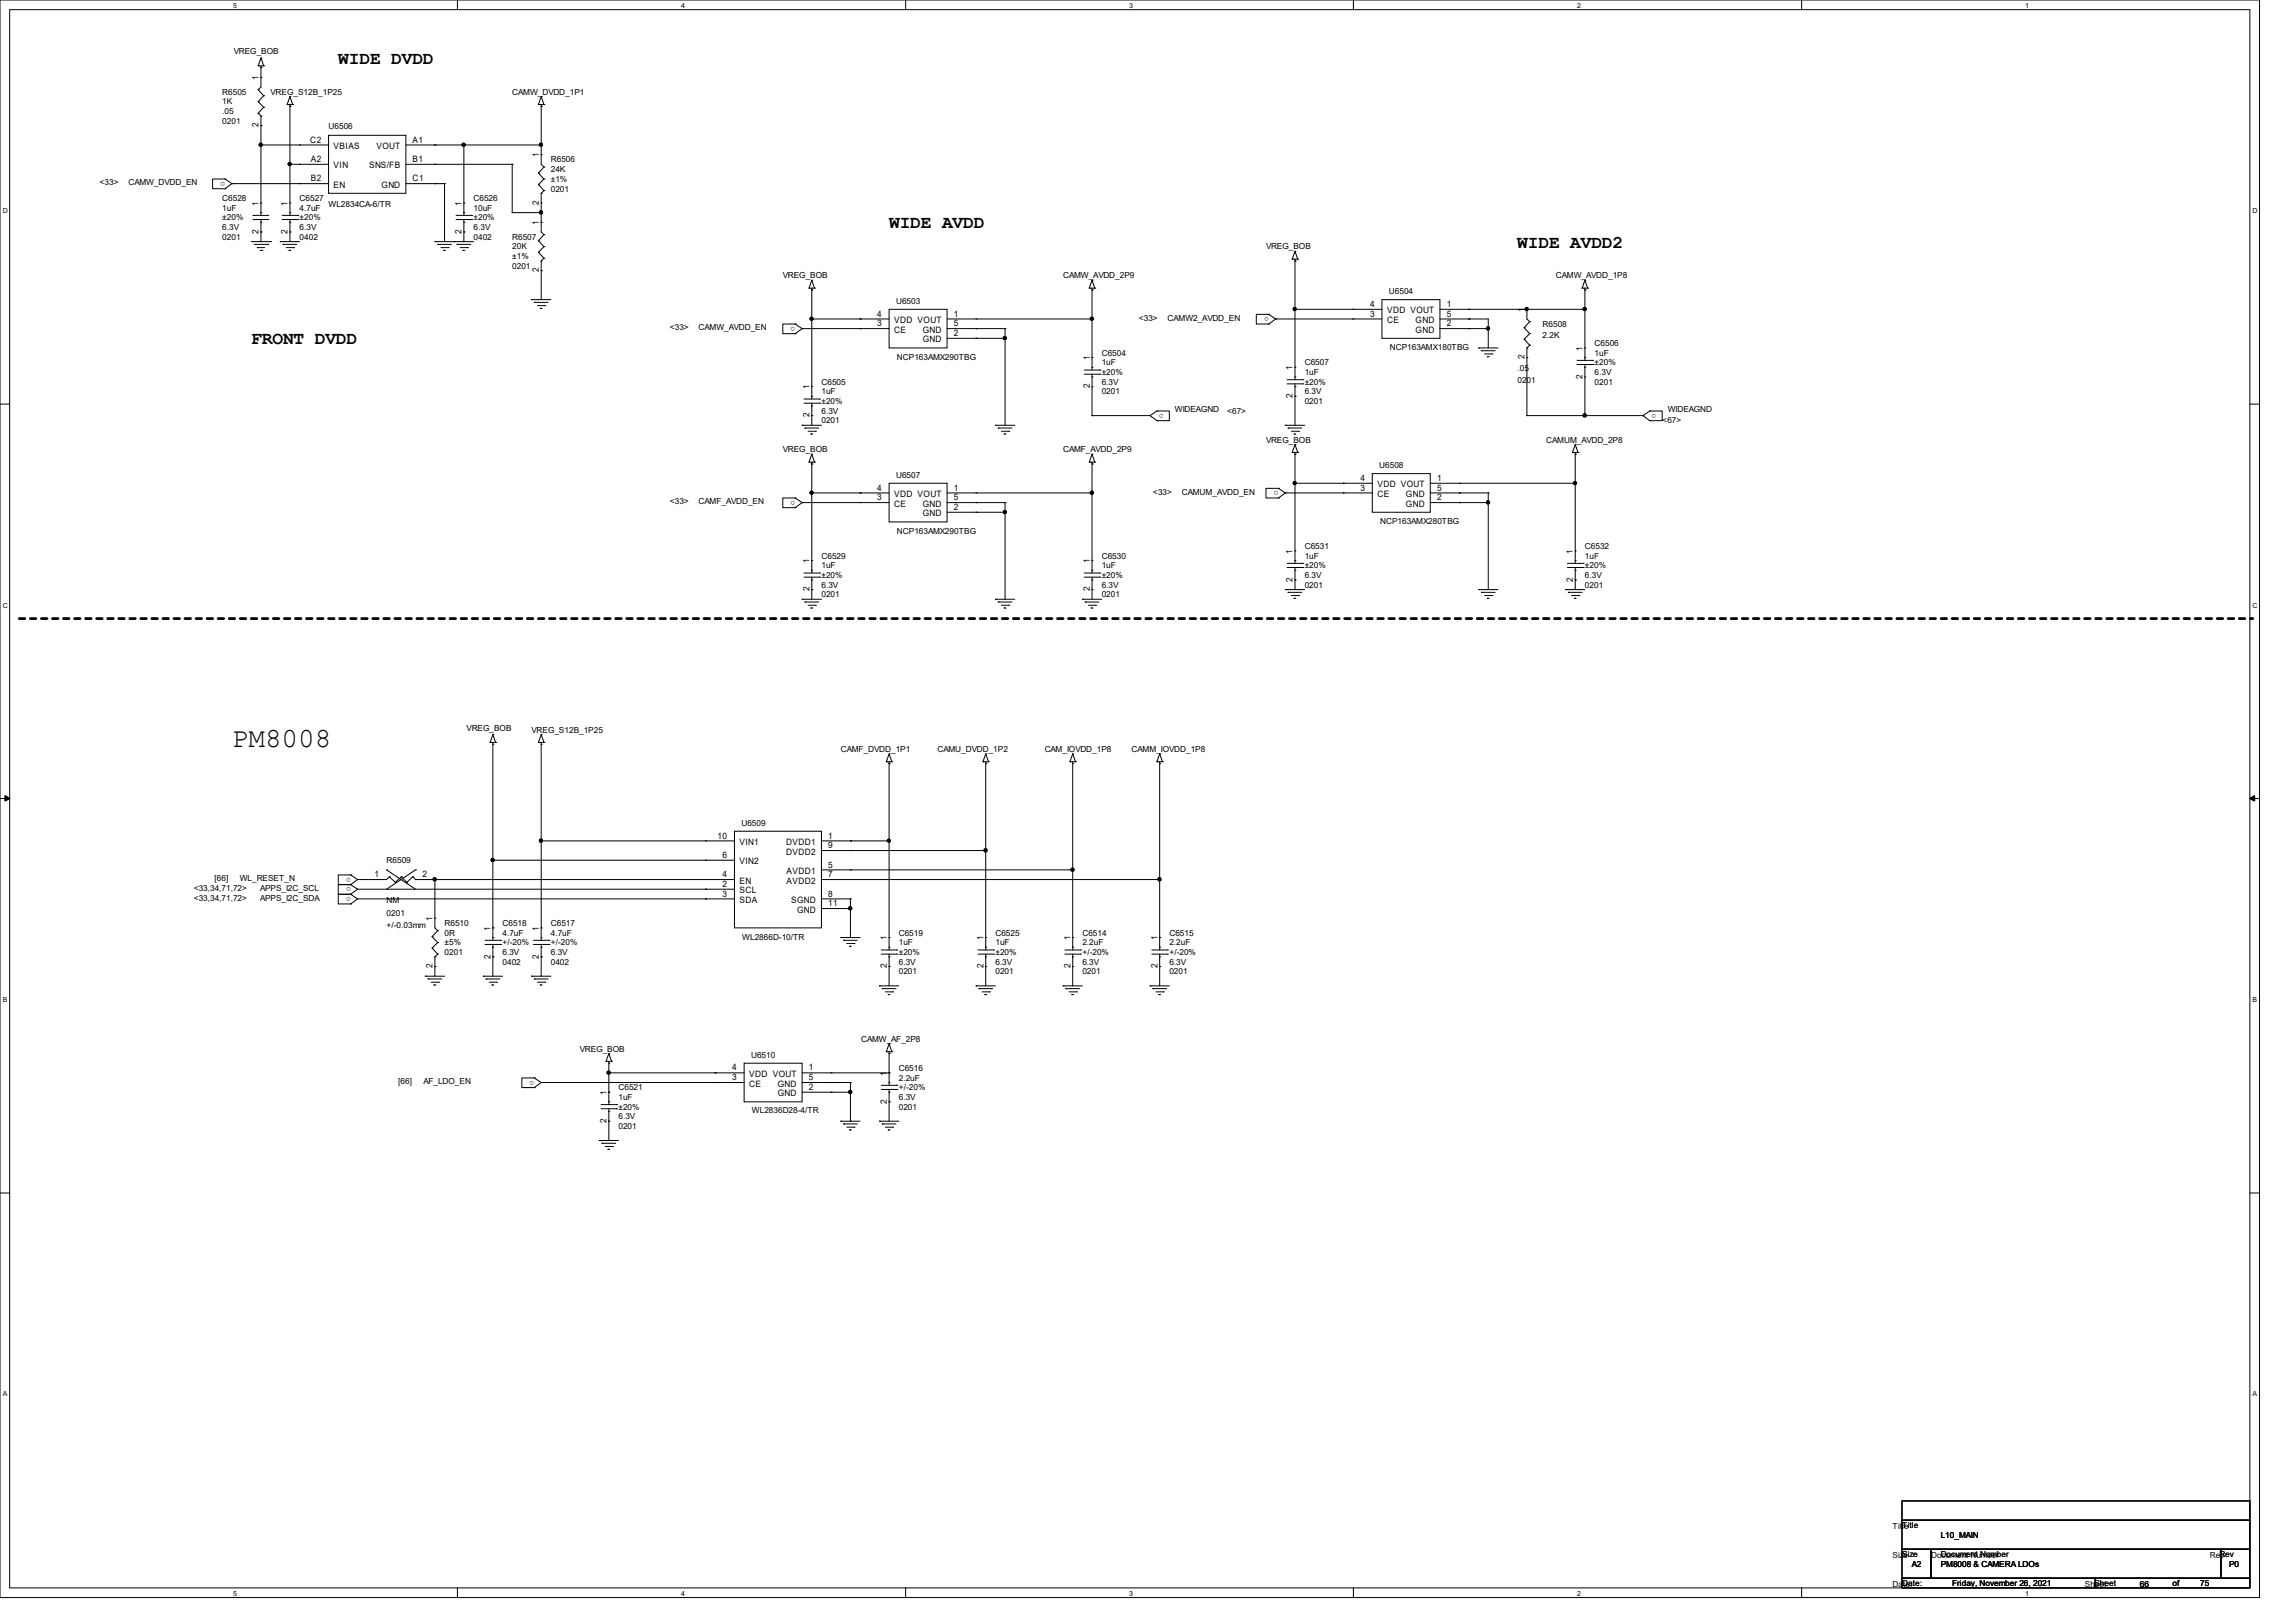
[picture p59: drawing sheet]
<svg xmlns="http://www.w3.org/2000/svg" width="210mm" height="149mm" viewBox="0 0 210 149" stroke-linecap="round" stroke-linejoin="round" font-family="sans-serif">
<defs><g id="words">
<text font-size="2.5" x="21.3" y="68.7">PM8008</text>
<g font-size="1.7">
<text x="31.1" y="5.9">WIDE DVDD</text>
<text x="81.8" y="21">WIDE AVDD</text>
<text x="139.6" y="22.8">WIDE AVDD2</text>
<text x="23.1" y="31.7">FRONT DVDD</text>
</g>
<g font-size=".8">
<text x="21.5" y="5">VREG_BOB</text>
<text x="20.4" y="8.7">R6505</text>
<text x="20.4" y="9.6">1K</text>
<text x="20.4" y="10.5">.05</text>
<text x="20.4" y="11.4">0201</text>
<text x="23.8" y="11.7" transform="rotate(-90 23.8 11.7)">2</text>
<text x="23.8" y="7.4" transform="rotate(-90 23.8 7.4)">1</text>
<text x="24.9" y="8.7">VREG_S12B_1P25</text>
<text x="30.2" y="11.9">U6506</text>
<text x="47.1" y="8.7">CAMW_DVDD_1P1</text>
<text x="9.2" y="17.1">&lt;33&gt;</text>
<text x="11.8" y="17.1">CAMW_DVDD_EN</text>
<text x="20.7" y="16.7" transform="rotate(-180 20.7 16.7)">o</text>
<text x="28.5" y="13.1">C2</text>
<text x="28.6" y="14.9">A2</text>
<text x="28.6" y="16.7">B2</text>
<text x="30.7" y="15.5">VIN</text>
<text x="30.7" y="17.3">EN</text>
<text x="30.7" y="13.7">VBIAS</text>
<text x="34" y="15.5">SNS/FB</text>
<text x="34.6" y="13.7">VOUT</text>
<text x="35.1" y="17.3">GND</text>
<text x="38" y="14.9">B1</text>
<text x="38" y="13.1">A1</text>
<text x="38" y="16.7">C1</text>
<text x="49.6" y="14.5" transform="rotate(-90 49.6 14.5)">1</text>
<text x="50.7" y="14.9">R6506</text>
<text x="50.7" y="15.8">24K</text>
<text x="50.7" y="16.7">±1%</text>
<text x="50.7" y="17.6">0201</text>
<text x="20.4" y="18.5">C6528</text>
<text x="20.4" y="19.4">1uF</text>
<text x="20.4" y="22.1">0201</text>
<text x="20.4" y="21.2">6.3V</text>
<text x="20.4" y="20.3">±20%</text>
<text x="23.8" y="21.5" transform="rotate(-90 23.8 21.5)">2</text>
<text x="23.8" y="18.9" transform="rotate(-90 23.8 18.9)">1</text>
<text x="26.5" y="21.5" transform="rotate(-90 26.5 21.5)">2</text>
<text x="26.5" y="18.9" transform="rotate(-90 26.5 18.9)">1</text>
<text x="27.6" y="18.5">C6527</text>
<text x="27.6" y="19.4">4.7uF</text>
<text x="27.6" y="22.1">0402</text>
<text x="27.6" y="21.2">6.3V</text>
<text x="27.6" y="20.3">±20%</text>
<text x="30.2" y="19.1">WL2834CA-6/TR</text>
<text x="42.5" y="21.5" transform="rotate(-90 42.5 21.5)">2</text>
<text x="42.5" y="18.9" transform="rotate(-90 42.5 18.9)">1</text>
<text x="43.6" y="18.5">C6526</text>
<text x="43.6" y="19.4">10uF</text>
<text x="43.6" y="22.1">0402</text>
<text x="43.6" y="21.2">6.3V</text>
<text x="43.6" y="20.3">±20%</text>
<text x="47.1" y="22.1">R6507</text>
<text x="47.1" y="22.9">20K</text>
<text x="47.1" y="23.8">±1%</text>
<text x="49.6" y="20.7" transform="rotate(-90 49.6 20.7)">1</text>
<text x="49.6" y="18.8" transform="rotate(-90 49.6 18.8)">2</text>
<text x="116.5" y="22.9">VREG_BOB</text>
<text x="47.1" y="24.7">0201</text>
<text x="49.6" y="25.1" transform="rotate(-90 49.6 25.1)">2</text>
<text x="72" y="25.6">VREG_BOB</text>
<text x="80.7" y="29.1">4</text>
<text x="82.3" y="29.7">VDD VOUT</text>
<text x="82.4" y="27.9">U6503</text>
<text x="87.7" y="29.1">1</text>
<text x="97.8" y="25.6">CAMW_AVDD_2P9</text>
<text x="104.8" y="29.5">&lt;33&gt;</text>
<text x="107.4" y="29.5">CAMW2_AVDD_EN</text>
<text x="116.7" y="29.2" transform="rotate(-180 116.7 29.2)">o</text>
<text x="126" y="29.1">3</text>
<text x="126" y="28.2">4</text>
<text x="127.6" y="29.7">CE</text>
<text x="127.6" y="28.8">VDD VOUT</text>
<text x="127.8" y="27.1">U6504</text>
<text x="130.2" y="29.7">GND</text>
<text x="133.1" y="28.2">1</text>
<text x="133.1" y="29.1">5</text>
<text x="140.2" y="28.7" transform="rotate(-90 140.2 28.7)">1</text>
<text x="143.1" y="25.6">CAMW_AVDD_1P8</text>
<text x="61.6" y="30.4">&lt;33&gt;</text>
<text x="64.3" y="30.4">CAMW_AVDD_EN</text>
<text x="73.2" y="30.1" transform="rotate(-180 73.2 30.1)">o</text>
<text x="74.5" y="35.8" transform="rotate(-90 74.5 35.8)">1</text>
<text x="75.6" y="35.4">C6505</text>
<text x="80.7" y="30">3</text>
<text x="82.3" y="30.6">CE</text>
<text x="82.5" y="33.1">NCP163AMX290TBG</text>
<text x="84.9" y="31.5">GND</text>
<text x="84.9" y="30.6">GND</text>
<text x="87.7" y="30.9">2</text>
<text x="87.7" y="30">5</text>
<text x="100.2" y="35.7" transform="rotate(-90 100.2 35.7)">2</text>
<text x="100.2" y="33.1" transform="rotate(-90 100.2 33.1)">1</text>
<text x="101.4" y="32.7">C6504</text>
<text x="101.4" y="33.6">1uF</text>
<text x="101.4" y="35.4">6.3V</text>
<text x="101.4" y="34.5">±20%</text>
<text x="118.9" y="34" transform="rotate(-90 118.9 34)">1</text>
<text x="120" y="33.6">C6507</text>
<text x="120" y="34.5">1uF</text>
<text x="120" y="35.4">±20%</text>
<text x="127.9" y="32.2">NCP163AMX180TBG</text>
<text x="130.2" y="30.6">GND</text>
<text x="133.1" y="30">2</text>
<text x="139.6" y="34.1">.05</text>
<text x="139.6" y="35.2">0201</text>
<text x="140.2" y="33.1" transform="rotate(-90 140.2 33.1)">2</text>
<text x="141.9" y="30.1">R6508</text>
<text x="141.9" y="31.1">2.2K</text>
<text x="145.6" y="34.8" transform="rotate(-90 145.6 34.8)">2</text>
<text x="145.6" y="32.3" transform="rotate(-90 145.6 32.3)">1</text>
<text x="146.7" y="31.8">C6506</text>
<text x="146.7" y="32.7">1uF</text>
<text x="146.7" y="35.4">0201</text>
<text x="146.7" y="34.5">6.3V</text>
<text x="146.7" y="33.6">±20%</text>
<text x="72" y="41.6">VREG_BOB</text>
<text x="74.5" y="38.4" transform="rotate(-90 74.5 38.4)">2</text>
<text x="75.6" y="36.3">1uF</text>
<text x="75.6" y="39">0201</text>
<text x="75.6" y="38.1">6.3V</text>
<text x="75.6" y="37.2">±20%</text>
<text x="97.8" y="41.6">CAMF_AVDD_2P9</text>
<text x="101.4" y="36.3">0201</text>
<text x="107" y="38.1" transform="rotate(-180 107 38.1)">o</text>
<text x="108.1" y="37.9">WIDEAGND</text>
<text x="112.9" y="38.1">&lt;67&gt;</text>
<text x="116.5" y="40.7">VREG_BOB</text>
<text x="118.9" y="36.6" transform="rotate(-90 118.9 36.6)">2</text>
<text x="120" y="37.2">0201</text>
<text x="120" y="36.3">6.3V</text>
<text x="142.2" y="40.7">CAMUM_AVDD_2P8</text>
<text x="152.4" y="38.1" transform="rotate(-180 152.4 38.1)">o</text>
<text x="152.9" y="38.9">&lt;67&gt;</text>
<text x="153.4" y="37.9">WIDEAGND</text>
<text x="61.6" y="46.4">&lt;33&gt;</text>
<text x="64.3" y="46.4">CAMF_AVDD_EN</text>
<text x="73.2" y="46.1" transform="rotate(-180 73.2 46.1)">o</text>
<text x="80.7" y="46">3</text>
<text x="80.7" y="45.1">4</text>
<text x="82.3" y="46.6">CE</text>
<text x="82.3" y="45.7">VDD VOUT</text>
<text x="82.4" y="43.9">U6507</text>
<text x="84.9" y="47.5">GND</text>
<text x="84.9" y="46.6">GND</text>
<text x="87.7" y="45.1">1</text>
<text x="87.7" y="46.9">2</text>
<text x="87.7" y="46">5</text>
<text x="106.1" y="45.5">&lt;33&gt;</text>
<text x="108.7" y="45.5">CAMUM_AVDD_EN</text>
<text x="117.6" y="45.2" transform="rotate(-180 117.6 45.2)">o</text>
<text x="125.2" y="45.1">3</text>
<text x="125.2" y="44.2">4</text>
<text x="126.7" y="45.7">CE</text>
<text x="126.7" y="44.8">VDD VOUT</text>
<text x="126.9" y="43.1">U6508</text>
<text x="129.3" y="46.6">GND</text>
<text x="129.3" y="45.7">GND</text>
<text x="132.2" y="44.2">1</text>
<text x="132.2" y="46">2</text>
<text x="132.2" y="45.1">5</text>
<text x="74.5" y="51.8" transform="rotate(-90 74.5 51.8)">1</text>
<text x="75.6" y="51.4">C6529</text>
<text x="75.6" y="52.3">1uF</text>
<text x="75.6" y="53.2">±20%</text>
<text x="82.5" y="49.1">NCP163AMX290TBG</text>
<text x="100.2" y="51.8" transform="rotate(-90 100.2 51.8)">1</text>
<text x="101.4" y="51.4">C6530</text>
<text x="101.4" y="52.3">1uF</text>
<text x="101.4" y="53.2">±20%</text>
<text x="118.9" y="53.5" transform="rotate(-90 118.9 53.5)">2</text>
<text x="118.9" y="50.9" transform="rotate(-90 118.9 50.9)">1</text>
<text x="120" y="50.5">C6531</text>
<text x="120" y="51.4">1uF</text>
<text x="120" y="53.2">6.3V</text>
<text x="120" y="52.3">±20%</text>
<text x="127" y="48.2">NCP163AMX280TBG</text>
<text x="144.7" y="53.5" transform="rotate(-90 144.7 53.5)">2</text>
<text x="144.7" y="50.9" transform="rotate(-90 144.7 50.9)">1</text>
<text x="145.8" y="50.5">C6532</text>
<text x="145.8" y="51.4">1uF</text>
<text x="145.8" y="53.2">6.3V</text>
<text x="145.8" y="52.3">±20%</text>
<text x="74.5" y="54.4" transform="rotate(-90 74.5 54.4)">2</text>
<text x="75.6" y="55">0201</text>
<text x="75.6" y="54.1">6.3V</text>
<text x="100.2" y="54.4" transform="rotate(-90 100.2 54.4)">2</text>
<text x="101.4" y="55">0201</text>
<text x="101.4" y="54.1">6.3V</text>
<text x="120" y="54.1">0201</text>
<text x="145.8" y="54.1">0201</text>
<text x="42.9" y="67.2">VREG_BOB</text>
<text x="48.9" y="67.4">VREG_S12B_1P25</text>
<text x="77.3" y="69.2">CAMF_DVDD_1P1</text>
<text x="86.2" y="69.2">CAMU_DVDD_1P2</text>
<text x="96.1" y="69.2">CAM_IOVDD_1P8</text>
<text x="104.1" y="69.2">CAMM_IOVDD_1P8</text>
<text x="66" y="77.1">10</text>
<text x="68" y="77.7">VIN1</text>
<text x="68.2" y="75.9">U6509</text>
<text x="72.3" y="77.7">DVDD1</text>
<text x="76.2" y="77.1">1</text>
<text x="17.8" y="82">&lt;33,34,71,72&gt;</text>
<text x="17.8" y="82.8">&lt;33,34,71,72&gt;</text>
<text x="19.7" y="81.1">[66]</text>
<text x="22.1" y="81.1">WL_RESET_N</text>
<text x="23.9" y="82">APPS_I2C_SCL</text>
<text x="23.9" y="82.8">APPS_I2C_SDA</text>
<text x="32.3" y="81.6" transform="rotate(-180 32.3 81.6)">o</text>
<text x="32.3" y="82.5" transform="rotate(-180 32.3 82.5)">o</text>
<text x="32.3" y="80.7" transform="rotate(-180 32.3 80.7)">o</text>
<text x="34.5" y="80.7">1</text>
<text x="35.6" y="79.4">R6509</text>
<text x="35.6" y="83.1">NM</text>
<text x="38.9" y="80.7">2</text>
<text x="66.5" y="78.9">6</text>
<text x="66.5" y="80.7">4</text>
<text x="66.5" y="81.6">2</text>
<text x="66.5" y="82.5">3</text>
<text x="68" y="79.5">VIN2</text>
<text x="68" y="81.3">EN</text>
<text x="68" y="82.2">SCL</text>
<text x="68" y="83.1">SDA</text>
<text x="72.3" y="78.6">DVDD2</text>
<text x="72.4" y="80.4">AVDD1</text>
<text x="72.4" y="81.3">AVDD2</text>
<text x="72.8" y="83.1">SGND</text>
<text x="73.3" y="83.9">GND</text>
<text x="76.2" y="78">9</text>
<text x="76.2" y="79.8">5</text>
<text x="76.2" y="80.7">7</text>
<text x="76.2" y="82.5">8</text>
<text x="76.2" y="83.3">11</text>
<text x="35.6" y="84.2">0201</text>
<text x="35.6" y="85.4">+/-0.03mm</text>
<text x="39.8" y="89.1" transform="rotate(-90 39.8 89.1)">2</text>
<text x="39.8" y="84.7" transform="rotate(-90 39.8 84.7)">1</text>
<text x="40.9" y="85.2">R6510</text>
<text x="40.9" y="86.1">0R</text>
<text x="40.9" y="87">±5%</text>
<text x="40.9" y="87.8">0201</text>
<text x="45.1" y="88.2" transform="rotate(-90 45.1 88.2)">2</text>
<text x="45.1" y="85.6" transform="rotate(-90 45.1 85.6)">1</text>
<text x="46.2" y="85.2">C6518</text>
<text x="46.2" y="86.1">4.7uF</text>
<text x="46.2" y="88.7">0402</text>
<text x="46.2" y="87.8">6.3V</text>
<text x="46.2" y="87">+/-20%</text>
<text x="49.6" y="88.2" transform="rotate(-90 49.6 88.2)">2</text>
<text x="49.6" y="85.6" transform="rotate(-90 49.6 85.6)">1</text>
<text x="50.7" y="85.2">C6517</text>
<text x="50.7" y="86.1">4.7uF</text>
<text x="50.7" y="88.7">0402</text>
<text x="50.7" y="87.8">6.3V</text>
<text x="50.7" y="87">+/-20%</text>
<text x="68.3" y="86.4">WL2866D-10/TR</text>
<text x="81.6" y="89.1" transform="rotate(-90 81.6 89.1)">2</text>
<text x="81.6" y="86.5" transform="rotate(-90 81.6 86.5)">1</text>
<text x="82.7" y="86.1">C6519</text>
<text x="82.7" y="87">1uF</text>
<text x="82.7" y="89.6">0201</text>
<text x="82.7" y="88.7">6.3V</text>
<text x="82.7" y="87.8">±20%</text>
<text x="90.5" y="89.1" transform="rotate(-90 90.5 89.1)">2</text>
<text x="90.5" y="86.5" transform="rotate(-90 90.5 86.5)">1</text>
<text x="91.6" y="86.1">C6525</text>
<text x="91.6" y="87">1uF</text>
<text x="91.6" y="89.6">0201</text>
<text x="91.6" y="88.7">6.3V</text>
<text x="91.6" y="87.8">±20%</text>
<text x="98.5" y="89.1" transform="rotate(-90 98.5 89.1)">2</text>
<text x="98.5" y="86.5" transform="rotate(-90 98.5 86.5)">1</text>
<text x="99.6" y="86.1">C6514</text>
<text x="99.6" y="87">2.2uF</text>
<text x="99.6" y="89.6">0201</text>
<text x="99.6" y="88.7">6.3V</text>
<text x="99.6" y="87.8">+/-20%</text>
<text x="106.5" y="89.1" transform="rotate(-90 106.5 89.1)">2</text>
<text x="106.5" y="86.5" transform="rotate(-90 106.5 86.5)">1</text>
<text x="107.6" y="86.1">C6515</text>
<text x="107.6" y="87">2.2uF</text>
<text x="107.6" y="89.6">0201</text>
<text x="107.6" y="88.7">6.3V</text>
<text x="107.6" y="87.8">+/-20%</text>
<text x="79.2" y="95.8">CAMW_AF_2P8</text>
<text x="36.6" y="99.7">[66]</text>
<text x="38.9" y="99.7">AF_LDO_EN</text>
<text x="49.2" y="99.4" transform="rotate(-180 49.2 99.4)">o</text>
<text x="53.3" y="96.7">VREG_BOB</text>
<text x="55.8" y="100.7" transform="rotate(-90 55.8 100.7)">1</text>
<text x="56.9" y="100.3">C6521</text>
<text x="56.9" y="101.2">1uF</text>
<text x="67.4" y="99.3">3</text>
<text x="67.4" y="98.5">4</text>
<text x="68.9" y="99.9">CE</text>
<text x="68.9" y="99.1">VDD VOUT</text>
<text x="69.1" y="97.3">U6510</text>
<text x="71.5" y="100.8">GND</text>
<text x="71.5" y="99.9">GND</text>
<text x="74.4" y="98.5">1</text>
<text x="74.4" y="100.2">2</text>
<text x="74.4" y="99.3">5</text>
<text x="81.6" y="101.5" transform="rotate(-90 81.6 101.5)">2</text>
<text x="81.6" y="98.9" transform="rotate(-90 81.6 98.9)">1</text>
<text x="82.7" y="98.5">C6516</text>
<text x="82.7" y="99.4">2.2uF</text>
<text x="82.7" y="101.2">6.3V</text>
<text x="82.7" y="100.3">+/-20%</text>
<text x="55.8" y="103.3" transform="rotate(-90 55.8 103.3)">2</text>
<text x="56.9" y="103.8">0201</text>
<text x="56.9" y="103">6.3V</text>
<text x="56.9" y="102.1">±20%</text>
<text x="69.2" y="102.4">WL2836D28-4/TR</text>
<text x="82.7" y="102.1">0201</text>
<text x="174.1" y="140.6">Title</text>
<text x="174.1" y="143.3">Size</text>
<text x="175" y="140.5">Title</text>
<text x="175" y="143.2">Size</text>
<text x="177.6" y="143.3">Document Number</text>
<text x="178.5" y="143.2">Document Number</text>
<text x="178.5" y="141.4">L10_MAIN</text>
<text x="203.3" y="143.3">Rev</text>
<text x="204.2" y="143.2">Rev</text>
<text x="174.1" y="146">Date:</text>
<text x="175" y="145.9">Date:</text>
<text x="175.9" y="144.1">A2</text>
<text x="178.5" y="144.1">PM8008 &amp; CAMERA LDOs</text>
<text x="179.6" y="145.9">Friday, November 26, 2021</text>
<text x="191.8" y="146">Sheet</text>
<text x="192.7" y="145.9">Sheet</text>
<text x="196.8" y="146">66</text>
<text x="199.9" y="145.9">of</text>
<text x="202.4" y="145.9">75</text>
<text x="205" y="144.1">P0</text>
</g>
<g font-size=".6">
<text x="21.5" y=".7">5</text>
<text x="62.7" y=".7">4</text>
<text x="103.9" y=".7">3</text>
<text x="145.1" y=".7">2</text>
<text x="186.3" y=".7">1</text>
<text x=".3" y="19.6">D</text>
<text x="207.2" y="19.6">D</text>
<text x=".3" y="55.9">C</text>
<text x="207.2" y="55.9">C</text>
<text x=".3" y="92.2">B</text>
<text x="207.2" y="92.2">B</text>
<text x=".3" y="128.4">A</text>
<text x="207.2" y="128.4">A</text>
<text x="21.5" y="146.8">5</text>
<text x="62.7" y="146.8">4</text>
<text x="103.9" y="146.8">3</text>
<text x="145.1" y="146.8">2</text>
<text x="186.3" y="146.8">1</text>
</g>
</g></defs>
<path d="M0 0h207.9v146.9h-207.9zM.9 .9h206.1v145.2h-206.1z" fill="none" stroke="#000" stroke-width=".09"/>
<g fill="#fff">
<path d="M21.5 .1h.3v.7h-.3z"/>
<path d="M21.5 146.2h.3v.7h-.3z"/>
</g>
<path d="M42.1 0v.9M42.1 146v.9" fill="none" stroke="#000" stroke-width=".09"/>
<g fill="#fff">
<path d="M62.7 .1h.3v.7h-.3z"/>
<path d="M62.7 146.2h.3v.7h-.3z"/>
</g>
<path d="M83.3 0v.9M83.3 146v.9" fill="none" stroke="#000" stroke-width=".09"/>
<g fill="#fff">
<path d="M103.9 .1h.3v.7h-.3z"/>
<path d="M103.9 146.2h.3v.7h-.3z"/>
</g>
<path d="M124.5 0v.9M124.5 146v.9" fill="none" stroke="#000" stroke-width=".09"/>
<g fill="#fff">
<path d="M145.1 .1h.3v.7h-.3z"/>
<path d="M145.1 146.2h.3v.7h-.3z"/>
</g>
<path d="M165.7 0v.9M165.7 146v.9" fill="none" stroke="#000" stroke-width=".09"/>
<g fill="#fff">
<path d="M186.3 .1h.3v.7h-.3z"/>
<path d="M186.3 146.2h.3v.7h-.3z"/>
<path d="M.3 19h.4v.7h-.4z"/>
<path d="M207.2 19h.5v.7h-.5z"/>
<path d="M.3 55.3h.4v.7h-.4z"/>
<path d="M207.2 55.3h.5v.7h-.5z"/>
</g>
<path d="M0 37.2h.9M207 37.2h.9" fill="none" stroke="#000" stroke-width=".09"/>
<g fill="#fff">
<path d="M.3 91.6h.4v.7h-.4z"/>
<path d="M207.2 91.6h.4v.7h-.4z"/>
</g>
<path d="M0 73.4h.9M207 73.4h.9" fill="none" stroke="#000" stroke-width=".09"/>
<path d="M.5 73.2l.4 .2-.4 .3zM207 73.4l.4-.2v.5z" fill="#000" stroke="#000" stroke-width=".13"/>
<g fill="#fff">
<path d="M.3 127.8h.3v.8h-.3z"/>
<path d="M207.2 127.8h.4v.8h-.4z"/>
</g>
<g fill="none" stroke="#000" stroke-width=".09">
<path d="M20.7 16.5l.6 .4M20.7 17.4h.1M20.7 16.5h.1M20.7 16.5h-1.1v.9h1.1M21.3 16.9l-.6 .5M21.3 16.9h.1M21.3 16.9h8.9M23.3 19.8h.1M23.3 19.8h1.4M23.7 6.1h.1M23.7 6.1h.6M23.7 8.3h.1"/>
<path d="M23.7 9.4h.1M23.7 10.4h.1M23.7 8.3l.6 .5M23.7 9.4l.6 .5M23.7 10.4l.3 .3M24 19.6h.1M24 18.7h.1M24 6.2h.1M24 5.3h.1M24 6.1v1.9l-.3 .3M24 5.3l-.3 .8M24 5.3l.3 .8"/>
<path d="M24 10.7h.1M24 7.1h.1M24 11.6h.1M24 10.7v9.1M24 13.3h.1M24 13.3h6.2M24.3 6.1h.1M24.3 8.8h.1M24.3 9.9h.1M24.3 8.8l-.6 .6M24.3 9.9l-.6 .5M26 19.8h1.4"/>
<path d="M26.4 9.6h.1M26.4 9.6h.5M26.7 19.6h.1M26.7 18.7h.1M26.7 8.9l-.3 .7M26.7 9.8h.1M26.7 8.9h.1M26.7 9.6v10.2M26.7 8.9l.2 .7M26.7 15.1h.1M26.7 15.1h3.5M26.9 9.6h.1"/>
<path d="M27.4 19.8h.1M27.6 15.1h.1M27.6 16.9h.1M27.6 13.3h.1M30.2 12.4h7.1v5.4h-7.1zM37.3 13.3h12.5M37.3 15.1h9.8M37.3 16.9h3.6M40 13.3h.1M40 15.1h.1M40 16.9h.1M40.9 16.9h.1"/>
<path d="M40.9 16.9v5.3M42 19.8h1.4M42.7 19.6h.1M42.7 18.7h.1M42.7 13.3h.1M42.7 13.3v6.5M43.4 19.8h.1M47.1 19.6h2.7M47.1 15.1h.1M47.1 19.6h.1M47.1 15.1v4.5M49.5 9.6h.1"/>
<path d="M49.5 15.9h.1M49.5 17h.1M49.5 15.9l.5 .6M49.5 17l.5 .5M49.5 9.6h.5M49.8 8.9l-.3 .7M49.8 9.8h.1M49.8 8.9h.1M49.8 17.8h.1M49.8 14.2h.1M49.8 18.7h.1M49.8 9.6v5.5l.2 .3"/>
<path d="M49.8 17.8v3.5l.2 .3M49.8 8.9l.2 .7M49.8 13.3h.1M49.8 19.6h.1M50 9.6h.1M50 15.4h.1M50 16.5h.1M50 17.5h.1M50 15.4l-.5 .5M50 16.5l-.5 .5M50 17.5l-.2 .3M23.1 22.2h1.8"/>
<path d="M23.3 20.2h.1M23.3 20.2h1.4M23.4 22.5h1.2M23.7 22.8h.6M23.7 22.8h.1M23.9 23h.2M24 20.4h.1M24 21.3h.1M24 20.2v2M24.1 23h.1M24.6 22.5h.1M24.9 22.2h.1"/>
<path d="M25.8 22.2h.1M25.8 22.2h1.8M26 20.2h1.4M26 22.5h1.3M26 22.5h.1M26.3 22.8h.7M26.6 23h.2M26.6 23h.1M26.7 20.4h.1M26.7 21.3h.1M26.7 20.2v2M27 22.8h.1"/>
<path d="M27.4 20.2h.1M40 22.2h.1M40 22.2h3.6M40.3 22.5h1.2M40.3 22.5h.1M40.6 22.8h.6M40.8 23h.1M40.8 23h.2M41.2 22.8h.1M41.8 22.2h.1M42 20.2h1.4M42 22.5h1.3"/>
<path d="M42 22.5h.1M42.3 22.8h.7M42.6 23h.2M42.6 23h.1M42.7 20.4h.1M42.7 21.3h.1M42.7 20.2v2M43 22.8h.1M43.4 20.2h.1M48.9 27.6h1.8M48.9 27.6h.1M49.1 27.8h1.3"/>
<path d="M49.1 27.8h.1M49.4 28.1h.7M49.5 22.1h.1M49.5 23.2h.1M49.5 22.1l.5 .6M49.5 23.2l.5 .5M49.7 28.4h.2M49.7 28.4h.1M49.8 24h.1M49.8 20.4h.1M49.8 24.9h.1M49.8 24v3.6"/>
<path d="M50 21.6h.1M50 22.7h.1M50 23.7h.1M50 21.6l-.5 .5M50 22.7l-.5 .5M50 23.7l-.2 .3M50.1 28.1h.1M73.2 30.7h.1M73.2 29.8h.1M73.2 29.8h-1.2v.9h1.2M73.2 29.8l.6 .4M73.8 39.1h1.8"/>
<path d="M73.8 39.1h.1M73.8 30.2l-.6 .5M73.8 30.2h8M73.8 30.2h.1M74 36.7h1.4M74 37.1h1.4M74 39.4h1.3M74 39.4h.1M74.3 39.7h.7M74.4 26.5h.5M74.4 26.5h.1M74.6 39.9h.2"/>
<path d="M74.6 39.9h.1M74.7 26.7h.1M74.7 25.8h.1M74.7 36.4h.1M74.7 37.3h.1M74.7 35.6h.1M74.7 38.2h.1M74.7 26.5v10.2M74.7 37.1v2M74.7 25.8l.2 .7M74.7 25.8l-.3 .7M74.7 29.3h.1"/>
<path d="M74.7 29.3h7.1M74.9 26.5h.1M75 39.7h.1M75.4 36.7h.1M75.4 37.1h.1M79.1 30.2h.1M79.1 29.3h.1M81.8 28.4h5.3v3.6h-5.3zM87.1 29.3h13.4M87.1 31.1h5.4M87.1 30.2h5.4M89.8 29.3h.1"/>
<path d="M89.8 31.1h.1M89.8 30.2h.1M91.6 39.1h.1M91.6 39.1h1.7M91.8 39.4h.1M91.8 39.4h1.3M92.1 39.7h.7M92.4 39.9h.1M92.5 30.2h.1M92.5 31.1h.1M92.5 30.2v8.9M92.8 39.7h.1"/>
<path d="M99.7 34h1.5M99.7 34.4h1.5M100.2 26.5h.1M100.2 26.5h.5M100.5 25.8l-.3 .7M100.5 26.7h.1M100.5 25.8h.1M100.5 33.8h.1M100.5 34.7h.1M100.5 32.9h.1M100.5 35.6h.1M100.5 26.5v7.5"/>
<path d="M100.5 34.4v3.8M100.5 25.8l.2 .7M100.5 38.2h5.3M100.5 29.3h.1M100.5 38.2h.1M100.7 26.5h.1M101.2 34h.1M101.2 34.4h.1M105.8 38.2l.6 .5M106.4 38.7h.1M106.4 37.8h.1M106.4 37.8h1.2v.9h-1.2"/>
<path d="M106.4 37.8l-.6 .4M116.7 29.8h.1M116.7 28.9h.1M116.7 28.9h-1.1v.9h1.1M116.7 28.9l.6 .4M117.3 29.3l-.6 .5M117.3 29.3h9.8M117.3 29.3h.1M118.2 39.1h.1M118.2 39.1h1.8M118.4 34.9h1.4M118.4 35.3h1.4"/>
<path d="M118.5 39.4h.1M118.5 39.4h1.3M118.8 39.7h.7M118.9 23.8h.1M118.9 23.8h.5M119 39.9h.1M119 39.9h.2M119.1 23.1l-.2 .7M119.1 24h.1M119.1 23.1h.1M119.1 34.7h.1M119.1 35.6h.1"/>
<path d="M119.1 33.8h.1M119.1 36.4h.1M119.1 23.8v11.1M119.1 35.3v3.8M119.1 23.1l.3 .7M119.1 28.4h8M119.1 28.4h.1M119.4 23.8h.1M119.5 39.7h.1M119.8 34.9h.1M119.8 35.3h.1M124.5 29.3h.1"/>
<path d="M124.5 28.4h.1M127.1 27.6h5.4v3.5h-5.4zM132.5 29.3h4.4v2.7M132.5 30.2h4.4M132.5 28.4h13.3M135.1 28.4h.1M135.1 30.2h.1M135.1 29.3h.1M136 32h.1M136 32h1.8M136.3 32.3h.1M136.3 32.3h1.2"/>
<path d="M136.6 32.6h.6M136.8 32.8h.1M136.8 32.8h.2M136.9 30.2h.1M137.2 32.6h.1M140.2 30.1h.1M140.2 31.2h.1M140.2 30.1l.5 .6M140.2 31.2l.5 .6M140.5 32h.1M140.5 28.4h.1M140.5 32.9h.1"/>
<path d="M140.5 28.4v.9l.2 .3M140.5 32v6.2M140.5 38.2h.1M140.5 38.2h10.6M140.7 29.6h.1M140.7 30.7h.1M140.7 31.8h.1M140.7 29.6l-.5 .5M140.7 30.7l-.5 .5M140.7 31.8l-.2 .2M145.1 33.1h1.4M145.1 33.5h1.4"/>
<path d="M145.5 26.5h.1M145.5 26.5h.6M145.8 25.8l-.3 .7M145.8 26.7h.1M145.8 25.8h.1M145.8 32.9h.1M145.8 33.8h.1M145.8 32h.1M145.8 34.7h.1M145.8 26.5v6.6M145.8 33.5v4.7M145.8 25.8l.3 .7"/>
<path d="M145.8 28.4h.1M145.8 38.2h.1M146.1 26.5h.1M146.5 33.1h.1M146.5 33.5h.1M151.1 38.2l.7 .5M151.1 38.2h.1M151.8 37.8l-.7 .4M151.8 38.7h.1M151.8 37.8h.1M151.8 37.8h1.1v.9h-1.1M73.2 46.7h.1"/>
<path d="M73.2 45.8h.1M73.2 45.8h-1.2v.9h1.2M73.2 45.8l.6 .4M73.8 46.2l-.6 .5M73.8 55.1h1.8M73.8 55.1h.1M73.8 46.2h8M73.8 46.2h.1M74 52.7h1.4M74 53.1h1.4M74 55.4h1.3M74 55.4h.1"/>
<path d="M74.3 55.7h.7M74.4 42.5h.5M74.4 42.5h.1M74.6 55.9h.2M74.6 55.9h.1M74.7 42.7h.1M74.7 41.8h.1M74.7 52.5h.1M74.7 53.3h.1M74.7 51.6h.1M74.7 54.2h.1M74.7 42.5v10.2"/>
<path d="M74.7 53.1v2M74.7 41.8l.2 .7M74.7 41.8l-.3 .7M74.7 45.3h.1M74.7 45.3h7.1M74.9 42.5h.1M75 55.7h.1M75.4 52.7h.1M75.4 53.1h.1M79.1 46.2h.1M79.1 45.3h.1M81.8 44.5h5.3v3.5h-5.3z"/>
<path d="M87.1 46.2h5.4M87.1 45.3h13.4M87.1 47.1h5.4M89.8 45.3h.1M89.8 47.1h.1M89.8 46.2h.1M91.6 55.1h.1M91.6 55.1h1.7M91.8 55.4h.1M91.8 55.4h1.3M92.1 55.7h.7M92.4 55.9h.1"/>
<path d="M92.5 46.2h.1M92.5 47.1h.1M92.5 46.2v8.9M92.8 55.7h.1M99.6 55.1h.1M99.6 55.1h1.7M99.7 52.7h1.5M99.7 53.1h1.5M99.8 55.4h.1M99.8 55.4h1.3M100.1 55.7h.7M100.2 42.5h.1"/>
<path d="M100.2 42.5h.5M100.4 55.9h.1M100.5 41.8l-.3 .7M100.5 42.7h.1M100.5 41.8h.1M100.5 52.5h.1M100.5 53.3h.1M100.5 51.6h.1M100.5 54.2h.1M100.5 42.5v10.2M100.5 53.1v2M100.5 41.8l.2 .7"/>
<path d="M100.5 45.3h.1M100.7 42.5h.1M100.8 55.7h.1M101.2 52.7h.1M101.2 53.1h.1M117.6 45.8h.1M117.6 44.9h.1M117.6 44.9h-1.1v.9h1.1M117.6 44.9l.6 .4M118.2 45.3l-.6 .5M118.2 54.2h.1M118.2 54.2h1.8"/>
<path d="M118.2 45.3h8M118.2 45.3h.1M118.4 51.8h1.4M118.4 52.2h1.4M118.5 54.5h.1M118.5 54.5h1.3M118.8 54.8h.7M118.9 41.6h.1M118.9 41.6h.5M119 55h.1M119 55h.2M119.1 40.9l-.2 .7"/>
<path d="M119.1 41.8h.1M119.1 40.9h.1M119.1 51.6h.1M119.1 52.5h.1M119.1 50.7h.1M119.1 53.3h.1M119.1 41.6v10.2M119.1 52.2v2M119.1 40.9l.3 .7M119.1 44.5h.1M119.1 44.5h7.1M119.4 41.6h.1"/>
<path d="M119.5 54.8h.1M119.8 51.8h.1M119.8 52.2h.1M123.6 45.3h.1M123.6 44.5h.1M126.2 43.6h5.4v3.5h-5.4zM131.6 44.5h13.3M131.6 46.2h5.3M131.6 45.3h5.3M134.2 44.5h.1M134.2 46.2h.1M134.2 45.3h.1"/>
<path d="M136 54.2h.1M136 54.2h1.8M136.3 54.5h.1M136.3 54.5h1.2M136.6 54.8h.6M136.8 55h.1M136.8 55h.2M136.9 45.3h.1M136.9 46.2h.1M136.9 45.3v8.9M137.2 54.8h.1M144 54.2h.1"/>
<path d="M144 54.2h1.8M144.2 51.8h1.4M144.2 52.2h1.4M144.3 54.5h.1M144.3 54.5h1.2M144.6 54.8h.6M144.7 41.6h.1M144.7 41.6h.5M144.8 55h.1M144.8 55h.2M144.9 40.9l-.2 .7M144.9 41.8h.1"/>
<path d="M144.9 40.9h.1M144.9 51.6h.1M144.9 52.5h.1M144.9 50.7h.1M144.9 53.3h.1M144.9 41.6v10.2M144.9 52.2v2M144.9 40.9l.3 .7M144.9 44.5h.1M145.2 41.6h.1M145.2 54.8h.1M145.6 51.8h.1"/>
<path d="M145.6 52.2h.1M45.1 68.3h.1M45.1 68.3h.5M45.3 68.5h.1M45.3 67.6h.1M45.3 68.3v18.2M45.3 67.6l-.2 .7M45.3 67.6l.3 .7M45.3 79.1h.1M45.3 79.1h22.3M45.6 68.3h.1M49.5 68.3h.1"/>
<path d="M49.5 68.3h.5M49.8 67.6l-.3 .7M49.8 68.5h.1M49.8 67.6h.1M49.8 68.3v18.2M49.8 67.6l.2 .7M49.8 77.3h.1M49.8 77.3h17.8M50 68.3h.1M64.9 77.3h.1M64.9 79.1h.1M67.6 76.5h8v8.8h-8z"/>
<path d="M75.6 77.3h6.2M75.6 78.2h15.1M78.2 77.3h.1M78.2 78.2h.1M81.5 70.1h.1M81.5 70.1h.5M81.8 69.3l-.3 .8M81.8 70.2h.1M81.8 69.3h.1M81.8 77.3h.1M81.8 70.1v17.3M81.8 69.3l.2 .8"/>
<path d="M82 70.1h.1M90.4 70.1h.1M90.4 70.1h.5M90.7 69.3l-.3 .8M90.7 70.2h.1M90.7 69.3h.1M90.7 78.2h.1M90.7 70.1v17.3M90.7 69.3l.2 .8M90.9 70.1h.1M98.4 70.1h.1M98.4 70.1h.5"/>
<path d="M98.7 70.2h.1M98.7 69.3h.1M98.7 70.1v17.3M98.7 69.3l-.3 .8M98.7 69.3l.2 .8M98.9 70.1h.1M106.4 70.1h.1M106.4 70.1h.5M106.7 70.2h.1M106.7 69.3h.1M106.7 70.1v17.3M106.7 69.3l-.3 .8"/>
<path d="M106.7 69.3l.2 .8M106.9 70.1h.1M32.3 81.4l.6 .4M32.3 82.3l.6 .4M32.3 82.3h.1M32.3 81.4h.1M32.3 81.4h-1.2v.9h1.2M32.3 83.1h.1M32.3 82.3h-1.2v.8h1.2M32.3 80.5l.6 .4M32.3 80.5h.1M32.3 80.5h-1.2v.9h1.2"/>
<path d="M32.9 81.8l-.6 .5M32.9 82.7l-.6 .4M32.9 80.9l-.6 .5M32.9 81.8h34.7M32.9 82.7h34.7M32.9 80.9h.1M34.7 80.9h.1M35.6 80l2.6 1.8M35.6 80h.1M35.8 80.6h.1M35.8 80.6l.6 .6M35.8 80.6l-.2 .3h-2.7"/>
<path d="M36.4 81.2h.1M36.9 80.6h.1M36.9 80.6l.5 .6M36.9 80.6l-.5 .6M37.4 81.2h.1M38 80.6h.1M38 80.6l.2 .3M38 80.6l-.6 .6M38.2 80.9h.1M38.2 80h.1M38.2 80.9h29.4M38.2 80l-2.6 1.8"/>
<path d="M39.1 89.8h.1M39.1 89.8h1.8M39.1 80.9h.1M39.4 90h1.2M39.4 90h.1M39.7 90.3h.6M39.8 86.1h.1M39.8 87.2h.1M39.8 86.1l.5 .6M39.8 87.2l.5 .6M39.9 90.6h.2M39.9 90.6h.1"/>
<path d="M40 88h.1M40 84.5h.1M40 88.9h.1M40 88v1.8M40 80.9h.1M40 80.9v4.4l.3 .3M40.3 85.6h.1M40.3 86.7h.1M40.3 87.8h.1M40.3 85.6l-.5 .5M40.3 86.7l-.5 .5M40.3 87.8l-.3 .2"/>
<path d="M40.3 90.3h.1M44.5 89.8h1.7M44.5 89.8h.1M44.6 86.9h1.5M44.6 86.5h1.5M44.7 90h.1M44.7 90h1.3M45 90.3h.7M45.3 90.6h.1M45.3 86.2h.1M45.3 87.1h.1M45.3 85.3h.1"/>
<path d="M45.3 88h.1M45.3 86.9v2.9M45.7 90.3h.1M46.1 86.5h.1M46.1 86.9h.1M48.9 89.8h1.8M48.9 89.8h.1M49.1 86.5h1.4M49.1 86.9h1.4M49.1 99.1l.7 .5M49.1 99.1h.1M49.1 99.1h-1.1v.9h1.1"/>
<path d="M49.1 90h1.3M49.1 90h.1M49.4 90.3h.7M49.7 90.6h.2M49.7 90.6h.1M49.8 99.6l-.7 .4M49.8 86.2h.1M49.8 87.1h.1M49.8 85.3h.1M49.8 88h.1M49.8 86.9v2.9M49.8 99.6h.1"/>
<path d="M49.8 99.6h18.7M50.1 90.3h.1M50.5 86.5h.1M50.5 86.9h.1M55.8 97.6h.1M55.8 97.6h.5M56 96.9l-.2 .7M56 97.8h.1M56 96.9h.1M56 97.6v4M56 96.9l.3 .7M56 98.7h.1"/>
<path d="M56 98.7h12.5M56.3 97.6h.1M64.9 80.9h.1M64.9 81.8h.1M64.9 82.7h.1M65.8 99.6h.1M65.8 98.7h.1M68.5 97.8h5.3v3.5h-5.3zM73.8 98.7h8M73.8 99.6h4.4M75.6 80h23.1M75.6 80.9h31.1"/>
<path d="M75.6 82.7h2.6M75.6 83.6h2.6M76.5 98.7h.1M76.5 99.6h.1M77.3 86.2h1.8M77.3 86.2h.1M77.6 86.5h1.3M77.6 86.5h.1M77.9 86.8h.7M78.1 87h.2M78.1 87h.1M78.2 80h.1"/>
<path d="M78.2 80.9h.1M78.2 82.7h.1M78.2 83.6h.1M78.2 99.6h.1M78.2 82.7v3.5M78.2 99.6v3.5M78.6 86.8h.1M80.9 90.7h1.8M80.9 90.7h.1M81.1 87.4h1.4M81.1 87.8h1.4M81.1 99.8h1.4"/>
<path d="M81.2 90.9h.1M81.2 90.9h1.2M81.4 91.2h.7M81.5 96.7h.1M81.5 96.7h.5M81.7 91.5h.2M81.7 91.5h.1M81.8 96.9h.1M81.8 96h.1M81.8 87.1h.1M81.8 88h.1M81.8 86.2h.1"/>
<path d="M81.8 88.9h.1M81.8 99.6h.1M81.8 98.7h.1M81.8 87.8v2.9M81.8 96.7v3.1M81.8 96l-.3 .7M81.8 96l.2 .7M82 96.7h.1M82.1 91.2h.1M82.5 87.4h.1M82.5 87.8h.1M82.5 99.8h.1"/>
<path d="M89.8 90.7h1.8M89.8 90.7h.1M90 87.4h1.4M90 87.8h1.4M90 90.9h1.3M90 90.9h.1M90.3 91.2h.7M90.6 91.5h.1M90.6 91.5h.2M90.7 87.1h.1M90.7 88h.1M90.7 86.2h.1"/>
<path d="M90.7 88.9h.1M90.7 87.8v2.9M91 91.2h.1M91.4 87.4h.1M91.4 87.8h.1M97.8 90.7h1.8M97.8 90.7h.1M98 87.4h1.4M98 87.8h1.4M98 90.9h1.3M98 90.9h.1M98.3 91.2h.7"/>
<path d="M98.6 91.5h.2M98.6 91.5h.1M98.7 87.1h.1M98.7 88h.1M98.7 86.2h.1M98.7 88.9h.1M98.7 80h.1M98.7 87.8v2.9M99 91.2h.1M99.4 87.4h.1M99.4 87.8h.1M105.8 90.7h.1"/>
<path d="M105.8 90.7h1.8M106 87.4h1.4M106 87.8h1.4M106 90.9h.1M106 90.9h1.3M106.3 91.2h.7M106.6 91.5h.1M106.6 91.5h.2M106.7 87.1h.1M106.7 88h.1M106.7 86.2h.1M106.7 88.9h.1"/>
<path d="M106.7 80.9h.1M106.7 87.8v2.9M107 91.2h.1M107.4 87.4h.1M107.4 87.8h.1M0 109.7h.9M49.1 100h.1M55.1 104.9h1.8M55.1 104.9h.1M55.3 101.6h1.4M55.3 102h1.4M55.4 105.2h1.2"/>
<path d="M55.4 105.2h.1M55.7 105.5h.6M55.9 105.7h.2M55.9 105.7h.1M56 101.3h.1M56 102.2h.1M56 100.5h.1M56 103.1h.1M56 102v2.9M56.3 105.5h.1M56.7 101.6h.1M56.7 102h.1"/>
<path d="M73.8 100.5h4.4M76.5 100.5h.1M77.3 103.1h1.8M77.3 103.1h.1M77.6 103.4h1.3M77.6 103.4h.1M77.9 103.7h.7M78.1 103.9h.2M78.1 103.9h.1M78.2 100.5h.1M78.2 103.1h.1M78.6 103.7h.1"/>
<path d="M80.9 103.1h1.8M80.9 103.1h.1M81.1 100.2h1.4M81.2 103.4h.1M81.2 103.4h1.2M81.4 103.7h.7M81.7 103.9h.2M81.7 103.9h.1M81.8 100.5h.1M81.8 101.3h.1M81.8 100.2v2.9M82.1 103.7h.1"/>
<path d="M82.5 100.2h.1M207 109.7h.9M175 138h32v1.8h-32zM175 139.8h32v2.7h-32zM175 145.2h17.7v.9h-17.7zM175 142.5h2.6v2.7h-2.6zM177.6 142.5h26.7v2.7h-26.7zM192.7 145.2h14.3v.9h-14.3zM204.3 142.5h2.7v2.7h-2.7z"/>
</g>
<path d="M1.8 56.9h205.3M207.1 56.9h.1" fill="none" stroke="#000" stroke-width=".25" stroke-dasharray=".5 .5"/>
<g fill="#000" stroke="#000" stroke-width=".09">
<circle cx="24" cy="13.3" r=".15"/>
<circle cx="26.6" cy="15.1" r=".15"/>
<circle cx="42.7" cy="13.3" r=".15"/>
<circle cx="49.8" cy="19.5" r=".15"/>
<circle cx="49.8" cy="13.3" r=".15"/>
<circle cx="74.7" cy="29.3" r=".15"/>
<circle cx="92.4" cy="31.1" r=".15"/>
<circle cx="100.4" cy="29.3" r=".15"/>
<circle cx="119.1" cy="28.4" r=".15"/>
<circle cx="136.9" cy="30.2" r=".15"/>
<circle cx="140.4" cy="28.4" r=".15"/>
<circle cx="145.8" cy="28.4" r=".15"/>
<circle cx="145.8" cy="38.2" r=".15"/>
<circle cx="74.7" cy="45.3" r=".15"/>
<circle cx="92.4" cy="47.1" r=".15"/>
<circle cx="100.4" cy="45.3" r=".15"/>
<circle cx="119.1" cy="44.4" r=".15"/>
<circle cx="136.9" cy="46.2" r=".15"/>
<circle cx="144.9" cy="44.4" r=".15"/>
<circle cx="45.3" cy="79.1" r=".15"/>
<circle cx="49.8" cy="77.3" r=".15"/>
<circle cx="81.8" cy="77.3" r=".15"/>
<circle cx="90.7" cy="78.2" r=".15"/>
<circle cx="98.7" cy="80" r=".15"/>
<circle cx="40" cy="80.9" r=".15"/>
<circle cx="56" cy="98.7" r=".15"/>
<circle cx="78.2" cy="83.5" r=".15"/>
<circle cx="106.7" cy="80.9" r=".15"/>
<circle cx="78.2" cy="100.4" r=".15"/>
</g>
<use href="#words"/>
</svg>
